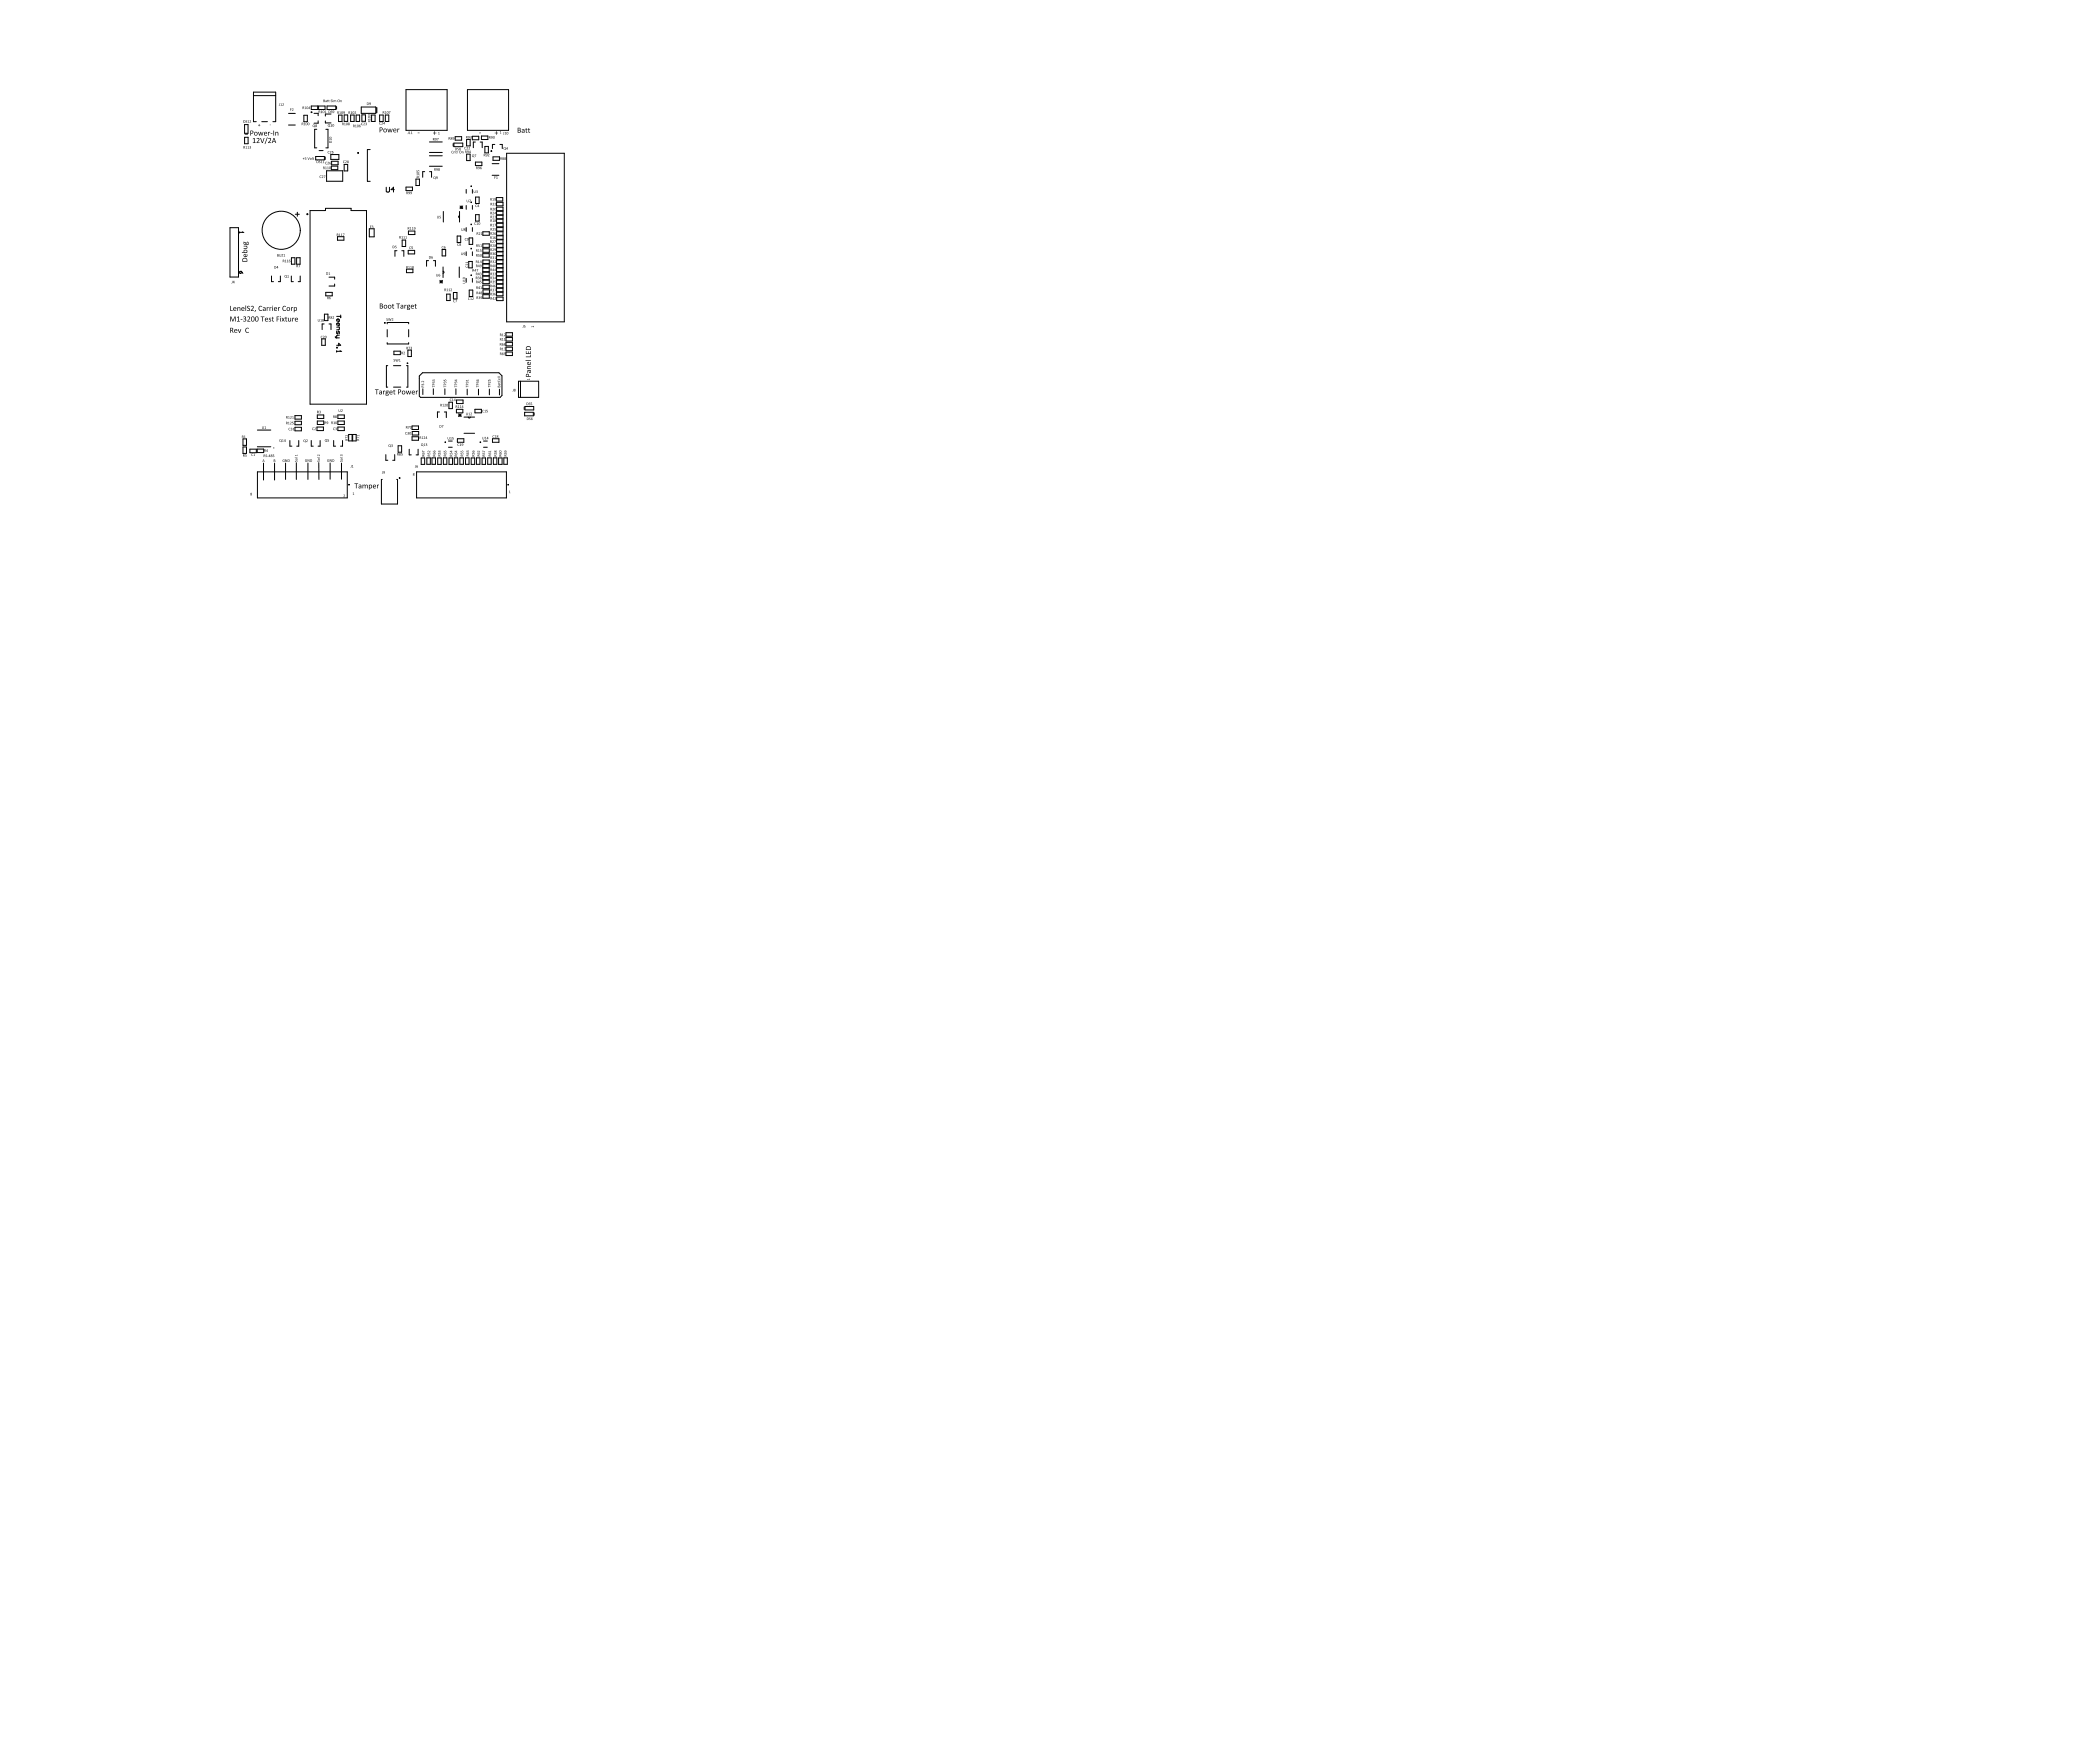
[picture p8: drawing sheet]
<svg xmlns="http://www.w3.org/2000/svg" width="2189mm" height="1847mm" viewBox="0 0 2189 1847" stroke-linecap="round" stroke-linejoin="round" font-family="sans-serif">
<g fill="none" stroke="#000" stroke-width="1.05">
<path d="M426 94h43v43h-43zM490 94h43v43h-43zM266 100h23M302 119h8M326 111h7v4h-7zM329 119h4v2M334 111h7v4h-7zM343 111h9v4h-9zM347 119h-6v3M353 112v2M379 112h15v7h-15zM256 131h4v9h-4z"/>
<path d="M269 127h-3v-30h23v30h-3M274 127h6M302 131h8M319 121h3v7h-3zM332 135h-2v20h2M333 127v2h-4M341 127v2h6M342 135h2v20h-2M355 121h4v6h-4zM361 120h3v7h-3zM368 121h3v6h-3zM373 121h4v6h-4z"/>
<path d="M379 120h4v7h-4zM390 121h3v6h-3zM398 121h4v6h-4zM404 121h4v6h-4zM256 144h4v7h-4zM257 141h3M334 158h5M388 157h-3v33h3M450 149h14M450 160h14M475 150v3M476 150h9v4h-9z"/>
<path d="M477 143h7v4h-7zM489 146h4v7h-4zM495 143h7v3h-7zM498 149h-2v6M503 149h2v6M505 143h6v3h-6zM508 153h4v7h-4zM519 151h-3v5M524 151h2v5M331 164h9v4h-9zM341 164v3M342 179h17v11h-17z"/>
<path d="M347 162h8v5h-8zM347 174h7v4h-7zM348 169h6v4h-6zM361 172h3v7h-3zM445 180h-2v6M450 163h14M450 174h14M450 180h2v6M489 162h4v6h-4zM498 170h7v3h-7zM516 171h7M517 164h7v4h-7z"/>
<path d="M531 161h60v176h-60zM405 196v4l1 1h1l1-1v-4M413 199h-3l2-3v5M426 196h6v4h-6zM436 188h4v6h-4zM489 198v4M495 198v4M516 184h7M482 216l3 3M482 217h3M484 216v3M485 216l-3 3"/>
<path d="M489 215v4M495 215v4M499 206h3v7h-3zM520 207h7v4h-7zM520 217h7v4h-7zM520 212h7v4h-7zM241 239h9v51h-9zM310 224h4M312 222v5M325 221h16v-3h27v3h16v202h-59zM387 240h5v8h-5zM465 222v11"/>
<path d="M482 226a1 1 0 0 0-1 1 1 1 0 0 0 1 1M482 222v11M489 238v4M495 238v4M499 225h3v7h-3zM520 221h7v4h-7zM520 226h7v3h-7zM520 230h7v3h-7zM521 238h6v4h-6zM521 234h6v4h-6zM251 243v1M254 243h1h-4"/>
<path d="M354 248h6v4h-6zM422 252h3v6h-3zM428 242h7v4h-7zM479 247h4v7h-4zM492 249h3v7h-3zM506 243h7v4h-7zM506 256h7v3h-7zM520 243h7v4h-7zM520 251h7v4h-7zM520 256h7v3h-7zM520 260h7v3h-7zM521 247h6v4h-6z"/>
<path d="M305 270h4v7h-4zM311 270h4v7h-4zM416 263h-2v6M421 263h2v6M428 262h7v4h-7zM449 273h-2v6M454 273h2v6M463 261h4v7h-4zM464 280v11M481 280v11M489 264v4M491 274h4v7h-4z"/>
<path d="M495 264v4M506 277h7v3h-7zM506 266h7v3h-7zM506 261h7v3h-7zM506 272h7v4h-7zM520 277h7v3h-7zM520 272h7v4h-7zM520 264h7v4h-7zM520 268h7v4h-7zM252 284h1l-1 3-1-1zM253 284l2 3M285 289v6h2"/>
<path d="M294 289v6h-2M305 289v6h2M315 289v6h-2M345 290h6v3M351 298v2h-6M426 282h7v4h-7zM461 295h3M461 294l3 3M462 294v3M464 294l-3 3M464 284a1 1 0 0 1 1 1 1 1 0 0 1-1 1M489 292v4"/>
<path d="M495 292v4M506 281h7v4h-7zM506 285h7v4h-7zM506 289h7v4h-7zM506 294h7v3h-7zM506 299h7v3h-7zM520 281h7v4h-7zM520 285h7v4h-7zM520 289h7v4h-7zM520 294h7v3h-7zM520 298h7v3h-7zM341 306h7v4h-7z"/>
<path d="M468 308h4v7h-4zM475 306h4v7h-4zM492 304h4v7h-4zM506 309h7v3h-7zM506 304h7v3h-7zM520 306h7v4h-7zM520 302h7v4h-7zM521 311h6v4h-6zM340 339h-2v6M340 329h4v7h-4zM345 339h2v6M353 331h4"/>
<path d="M354 334v3l2-1-1-2-2 1v1M354 339v2h2l-1-2h-2v2M357 330v3M406 339v-1h22v1M337 355h4v7h-4zM351 353l1 1h4M353 347v2l1 1v-1l1-2 1 3M353 343h3l-1 3h-2M356 351l-3 1v2M406 359v1h22v-1M406 345v8M428 345v8"/>
<path d="M530 349h7v3h-7zM530 354h7v3h-7zM530 359h7v3h-7zM353 364l1 1zM353 367v2M353 362h4l-2-2v2M356 367l1 1h-4M413 368h7v4h-7zM428 367h3v7h-3zM530 369h7v4h-7zM530 364h7v3h-7zM406 383h-1v23h1"/>
<path d="M412 383h8M426 383h2v23h-2M440 394l3-3h80l3 3v20l-2 2h-83l-1-1zM543 399h22v17h-22zM546 399v17M412 406h8M443 407v6M454 407v6M466 407v6M478 407v6M479 419h6v4h-6zM490 408v6"/>
<path d="M502 408v6M513 408v6M524 408v6M309 435h7v4h-7zM333 435h6v3h-6zM354 435h7v3h-7zM461 432h-2v6M466 432h2v6M471 421h3v7h-3zM478 429h7v4h-7zM481 434l2 2M481 435h2"/>
<path d="M482 434v2M483 434l-2 2M486 437h11M491 437a1 1 0 0 0 1 1 1 1 0 0 0 1-1M498 429h7v4h-7zM549 426v3M550 432h9v4h-9zM550 426h9v4h-9zM560 432v3M255 460h3v7h-3zM270 451h14M309 448h7v3h-7z"/>
<path d="M309 441h7v4h-7zM332 447h7v4h-7zM333 441h6v4h-6zM354 447h7v4h-7zM354 441h7v4h-7zM365 455h4v7h-4zM370 455h3v7h-3zM432 446h7v4h-7zM432 458h7v3h-7zM432 452h7v4h-7zM479 460h7v3h-7zM486 454h11"/>
<path d="M516 460h7v3h-7zM255 468h3v7h-3zM262 471h7v3h-7zM270 471h6v3h-6zM270 468h14M304 462v5h2M313 462v5h-2M326 462v5h2M336 462v5h-3M350 462v5h2M359 462v5h-2M404 476v6h3"/>
<path d="M414 476v6h-2M417 467h4v7h-4zM429 471v6h2M438 471v6h-2M441 480h4v7h-4zM447 480h4v6h-4zM453 480h3v6h-3zM459 480h3v7h-3zM465 480h3v6h-3zM470 469h4M470 462h4M471 480h3v7h-3z"/>
<path d="M476 480h4v6h-4zM482 480h4v6h-4zM488 480h4v6h-4zM494 480h4v7h-4zM499 480h4v6h-4zM505 480h4v7h-4zM507 469h4M507 462h4M511 480h4v6h-4zM517 480h4v6h-4zM523 480h3v7h-3zM528 480h4v6h-4z"/>
<path d="M270 494h94v28h-94zM276 485v18M288 485v18M299 485v17M311 485v17M323 485v17M334 485v17M346 485v17M358 485v17M437 494h94v28h-94zM401 502h-1v26h17v-26h-1"/>
<circle cx="326" cy="118" r=".4"/>
<circle cx="515" cy="158" r=".4"/>
<circle cx="375" cy="160" r=".4"/>
<circle cx="494" cy="195" r=".3"/>
<circle cx="494" cy="212" r=".3"/>
<circle cx="322" cy="224" r=".5"/>
<circle cx="494" cy="235" r=".3"/>
<circle cx="295" cy="241" r="20"/>
<circle cx="494" cy="260" r=".3"/>
<circle cx="494" cy="288" r=".3"/>
<circle cx="403" cy="338" r=".3"/>
<circle cx="427" cy="381" r=".3"/>
<circle cx="467" cy="463" r=".3"/>
<circle cx="503" cy="463" r=".3"/>
<circle cx="366" cy="508" r=".3"/>
<circle cx="419" cy="501" r=".3"/>
<circle cx="533" cy="508" r=".3"/>
</g>
<path d="M395 113v5" fill="none" stroke="#000" stroke-width="1.3"/>
<g fill="#000">
<path d="M293 108v2l-1 1zM294 109l1-1v3h-1l1-2zM296 108h1l-1 3h2h-2l1-2zM304 114h2h-1v1h1h-1v1zM306 114h1l-1 2h2h-2l1-2zM319 112h1l1 2h-2h1v-2zM336 116h1l1 2h-2l1-2zM341 116l1 2h-1v-2zM343 105h1v2h-1zM345 105v2zM347 105h1h-1l1 1v1h-1l1-1zM347 116h1h-1l1 2h-1h1z"/>
<path d="M349 105v2zM350 105h2v2v-2l-1 2v-2l-1 2zM356 117h1v2h-1v-2zM357 105h1v2v-2l-1 2zM368 117h1v2h-1v-2zM372 117h1l-1 2h1h-1l1-1zM404 117l1 2h-1v-2zM408 117h1l-1 2 1-2zM258 126h1l-1 1 1 1v1l-2-1h2zM260 126h1v3h-1v-1v-2zM262 126h1l-1 2 1 1h-1l1-2zM271 130l2 1h-1v1l-1-1h-1h1z"/>
<path d="M271 138l1 3 1-3h1l1 3v-3h1l-1 4h-1l-1-3v3h-1zM281 138l1 1 1-1-1 2v2h-1zM283 131h1zM284 140h2h-2zM287 137v5zM289 138l3 1v3h-1v-3h-2v3zM319 129l1 2h-1v-2zM347 130h1v3h-1v-3zM361 129h1v2h-1v-2zM372 131h1l1 2h-2l1-2zM379 129h1h-1v2h1h-1zM381 129h1l-1 2h1h-1l1-2z"/>
<path d="M383 129h1v2h-1l1-1h-1l1-1zM386 125l2-1v2l-2-1v1zM386 120h2v1v-1l-1 1-1-1v1zM398 128h1l-1 1v1h1h-1zM400 128h1l-1 2h1h-1l1-1zM406 135h1l1 3v-3h1l1 3 1-3h1l-2 4-1-3-1 3h-1zM417 135h2l-2 1v3zM428 138v2h-1zM429 138h1v2h-1v-2zM431 138h1v2h-1v-2zM438 139l2 1zM455 138h1v1h1l-1 1v1h-1v-1h-1l1-1z"/>
<path d="M459 139l1-1 1 3h-2l1-2zM502 139l2 1zM520 138h1v1h1l-1 1v1h-1v-1h-1l1-1zM524 138l1-1v3h-1h1v-2zM528 138v3h-1zM529 139l1-1 1 3h-2l1-2zM551 134l2 1-1 1v2h1v1l-2-1v-2l-1-1zM554 134l1 1h1l-1 1v2h1l-1 1-1-1v-2l-1-1zM257 153h1l1 3h-2l1-3zM260 153l1 3h-1v-3zM262 153h1v3h-1l1-1-1-1 1-1zM265 145h2v4l1 1h-3l1-1v-4l-1 1z"/>
<path d="M269 145h2h1v2l-2 2h2v1h-3l2-4v-1l-2 1zM273 145h1l1 4 1-4h1l-2 5zM280 144h1l-3 7h-1zM281 145h2h1v2l-2 2h2v1h-3l2-4v-1l-2 1zM344 158l1 1h-1v1v1l1-1v1l-1-1zM345 146h2h1v1l-3-1v1zM346 158h1l-1 3h1h-1l1-2zM348 158h1l-1 1 1 1v1h-1l1-1h-1zM458 145h2l-1 2v-2zM474 158h1l-1 1v1h1h-2zM476 159h1v2v-2l-1 2zM478 158l1 1v2h-1z"/>
<path d="M479 159h1l-1 2zM480 155h1h-1l1 2h-2h2l-2-1zM484 159h2v2l-1-2-1 2zM487 154h2l-2 1v1h2h-2zM489 154h1l-1 2 2 1h-2l1-2zM491 154h2l-2 2 2 1h-2l1-2zM493 143h1v2h-1h1l-1-1 1-1zM318 165l1 1-1 1-1-1zM320 165h1h-1v1h1v1h-2h2l-1-1zM322 165l1 2 2-2-1 2zM327 165l1 2zM328 165h1v2h-1z"/>
<path d="M334 169l2-1-1 1 1 1-1 1h-1l1-1zM336 169l1-1 1 3h-2l1-2zM338 169l1-1 1 3h-1v-2zM341 175h1v2h-1h1v-2zM341 170h2l-2 1v1h2h-2zM343 175h1l1 2h-2h1v-2zM343 170h2l-1 2h1h-2l1-1zM360 169l1-1-1 1v1l1 1-1-1zM362 168l1 1-1 2h1h-1l1-2zM437 178v1h1v-1h1v2v-1l-1 1h-1zM497 162h2l-1 3 1-3zM511 161h2l-1 3h1h-2l2-2z"/>
<path d="M335 184h2l-2 1 1 1h1h-2zM337 184h2l-1 2 1 1-2-1 1-1zM339 184h2l-1 3 1-3zM437 183l2-1v2l-2-1v1zM497 200v2h1l1-2-1 2h-1zM499 200h2l-1 2h-1h1l-1-1 1-1zM518 185h2h-1v1h1h-1v1zM520 185h1l1 2h-2l1-2zM489 209l1 3 1-1v-2v3l-2-1zM492 209h1l-1 3 1-2zM499 215h1h-1v2h1h-1zM516 218h2l-1 2h1h-2l1-1z"/>
<path d="M516 208h1l1 2h-2h1v-2zM517 213h1l-1 2h1h-2l2-2zM519 213h1l-1 2h1h-2l2-2zM388 237h1h-1v1h1h-1v1zM390 237h1v2h-1h1l-1-1 1-1zM430 238h1v3h-1v-3zM432 238h1v3h-1v-3zM458 226l1 3 1-3v3l-2-1zM461 226h1h-1v1l1 1v1h-1l1-1-1-1zM484 239v3l1-1 1-2-1 3h-1zM498 233h1l-1 1v1h1h-2zM500 233h1v3h-1v-3z"/>
<path d="M516 222h2l-1 2 1 1h-2l1-2zM517 239h1l-1 2 1 1h-2l2-2zM517 226h1l-1 2 1 1h-2l2-2zM516 230h1l1 3h-2l1-1v-2zM516 235h1l1 2h-2h1v-2zM519 226l1 1v2h-2l2-1h-1l1-1zM519 239h1h-1l1 1v2h-2l2-1-1-1zM518 235h2l-1 2 1-2zM255 258h4v2l-4 1v-1h3l1-1zM355 245h1l1 2h-2l1-2zM357 245h1l1 2h-2l1-2zM359 245h2l-1 2 1-2z"/>
<path d="M414 257l2 1h-1l1 1-1 1h-1l1-1h-1zM421 248l1-1v3h-1v-2zM423 248l1-1v3h-1v-2zM425 248l1-1v3h-1l1-2zM430 258l1 1h-2l1 1h1v1l-2-1zM431 258h2l-1 1 1 1-1 1h-1l2-1h-2zM463 258h2l-2 1 2 1h-2zM480 255h1h-1v1l1 1h-2zM488 250h1h-1v1l1 1h-2zM501 256h2h-1l1 2-1 1h-1l2-1-2-1zM502 244h1l-1 2h1h-1l1-2zM503 257l2-1v3h-2l1-1v-2z"/>
<path d="M504 244l1-1 1 3h-2h1v-2zM516 252h1l-1 2h2h-2l1-1zM516 256h2l-1 2 1 1h-2l1-2zM516 244h2l-1 2h1h-2l1-2zM516 248h1l1 2h-2h1v-2zM518 252h2l-1 2v-2zM293 266l1 3v-1l1-2-1 3h-1zM295 266h2l-1 3h1h-2l2-2zM297 267l1-1 1 3h-2l1-2zM299 272h1v3h-1v-1v-2zM301 272h1v3h-1v-1v-2zM313 277h2l-1 3v-2z"/>
<path d="M428 279h1v2h-1l1-2zM430 279h1l1 2h-2l1-2zM483 265l1 2h1v-2v2h-1zM488 279l1 1 1-2 1 2h-2zM488 277l3-1v2l-1-1h-2v1zM488 275l3-1v2l-3-1v1zM501 273h1l1 3h-2l1-3zM501 262l1-1 1 3h-2l1-2zM501 266h2l-1 1 1 1-1 1h-1l1-1h-1zM503 261h2h-1v1l1 1-1 1h-1l1-1h-1zM516 260l2 1-1 2h1h-2l1-2zM516 269h2l-1 2h-1h2l-1-1v-1z"/>
<path d="M516 265h2l-1 2h-1h1l-1-1 1-1zM517 273h1l-1 3h-1l2-1-1-1v-1zM518 273h2l-1 2 1 1h-2l2-2zM518 269h1l1 2h-2h1v-2zM243 294l1 3h-1zM301 289l1-1 1 3h-2l1-1v-1zM345 286v-1l1 3h-1v-2zM457 287l1 2h1v-2v3l-2-1zM485 295h2l1 2h-3l2-1v-1zM485 293h3v1h-3zM500 282h1l-1 3 1-3zM501 290h1v3l-1-1h1l-1-1 1-1z"/>
<path d="M503 286h2l-1 2h-1h1l-1-1 1-1zM503 294h2h-1v1l1 1-1 1h-1l1-1-1-1zM516 290h2l-1 3-1-1h1l-1-1 1-1zM516 286h2l-1 2h-1h2l-1-1v-1zM517 294l1 1v2h-2l2-1h-1v-1zM518 286h2v2h-2h2l-1-1v-1zM519 294h1h-1l1 2v1h-2l2-1-1-1zM411 318l2 1-1 1v3h1h-2v-3zM415 318h4l-1 1v4h-1v-4h-2zM424 319l1 1 1-1-1 2v2h-1zM435 318l2 2h-1v3h1h-1h-1v-3h-1zM468 303l1-1 1 3h-2h1v-2z"/>
<path d="M470 303l1-1 1 3h-2h1v-2zM472 303h2l-1 2h1h-2l1-2zM475 314h2l-1 1v1l1 1-2-1zM477 314h2l-1 3 1-3zM491 312h2l-2 1v1h2h-2zM493 312h1l1 2h-2l1-2zM495 312h1l-1 2h2h-2l1-1zM502 311h1v2h-1h1l-1-1 1-1zM504 301l1-1v3h-1v-3zM516 307h2l-1 2h-1h1l-1-1 1-1zM516 303h2v2h-2h2l-1-1v-1zM518 312h2l-1 2h1h-2l2-2z"/>
<path d="M518 303h2l-1 2 1-2zM241 320l1 1v4h2v1h-3zM241 332h2l1 4 2-4h1v5h-1v-5l-2 5-2-5v5h-1zM248 332h2v4h1v1h-3l2-1v-4zM249 322h3v4h-1v-3v-1l-1 1v3h-1zM252 335h2h-2zM255 332h3v1l-1 1 1 1v2h-3v-1h1h1v-1l-2-1 2-1v-1zM257 320h1v6h-1zM259 332h3v2l-2 2h2v1h-3l2-4v-1l-2 1zM259 321l1-1 2 1h-2l2 3v1h-3h2v-1l-2-1zM263 321l2-1 1 1v2l-2 2h2v1h-3l2-4v-1h-2zM267 325l1 1-1 1z"/>
<path d="M272 321l1-1 2 1h-2l-1 2v2h3l-2 1-2-1zM273 332h4h-1l-1 5v-5h-2zM280 322v1l2-1-2 1v3zM282 333h2l-2 1 2 1-1 2h-1v-1h2l-2-1zM283 322v1l2-1-2 1v3zM285 332l2 1-1 1v2h1v1l-2-1v-2zM290 332h3h-2v2l2 1h-2v2h-1zM291 322h3l-2 1v3h-1zM294 333v4zM295 333l2 1 1-1-1 2 1 2-1-2-1 2h-1l1-2zM297 321l1-1 2 1h-2l-1 2v2h3l-2 1-1-1-1-2zM299 332l2 1-1 1v2h1v1l-2-1v-2v-1z"/>
<path d="M302 333h1v3h1v-3h1v4v-1l-3 1zM305 322l1 1 1-1-1 1v3h-1zM306 333l1 1 2-1-2 1v3h-1zM333 334l1 3 1-1v-2v3h-2zM336 335l1-1v3h-1v-2zM349 332h1l-1 2h1h-1l1-2zM405 334h1h-1l2 1-1 1h-1h1l-1-2zM407 334l1 2 1-3v3l1-3v3l-1-2-1 2zM411 334h1l-1 2h1h-1l1-2zM249 345h1l1 3 1-3h1l-2 4zM258 344l1-1 2 1h-2l-1 2v2h3l-2 1-1-1zM337 352h1l-1 1 1 1h-2z"/>
<path d="M339 352h1l-1 2 1 1h-1l1-2zM526 350h1l1 2h-2l1-2zM526 355l1-1 1 3h-2l1-2zM528 350h2l-1 2h1h-2l1-2zM528 355l1-1 1 3h-2h1v-2zM548 341l1 2h-1zM549 341h2h-1v1h1l-1 1h-1h1l-1-1zM557 342h2l1-1v2l-1-1h-2v1zM413 376h1l-1 1 1 1v1h-1l1-1zM414 376l1 2 1-2 1 2 1-2-1 3-1-2-1 2zM418 377l1-1 1 3h-2l1-2zM423 369h1l-1 2h1h-1l1-1z"/>
<path d="M428 363h2l-1 3v-2zM430 364h2l-1 2h-1h1l-1-1 1-1zM526 365l1-1 1 3h-2l1-2zM528 365h2l-1 2h-1l2-1h-1v-1zM551 377h5v1h-5zM551 374h5v-2v2h-5zM551 368l1 2h1l1-2v2h2v-2v3h-5zM442 399l2 1 1-1v2l-2-2-1 2zM453 398h2l1 1-1-1v1l-1-1-1 1zM465 398l1 1v-1h1l1 1-1-1-1 1h-1zM488 398h3v1h-2zM512 398l1 1v-1h1v1v-1l-1 1h-1z"/>
<path d="M522 396h2zM522 395h2zM522 398v2h2v-2v2h-2zM553 384l3-1v1h-2l-1 1 1 1h2v1h-3zM553 397h2v1h-2zM393 408h4l-2 1v4v-4h-2zM402 409v1l2-1-2 2v2zM413 408l1 1-1 1v2l1 1h-1v-3h-1zM425 409h1l1 4 1-4 1 4 2-4-1 4h-1l-1-3-1 3zM436 409l1 1 1-1-1 2v2h-1zM442 402h2l1 2-1-1-1 1-1-1v1zM453 404l1 1h2h-2l-1 1z"/>
<path d="M454 400h2v1l-1-1v1l-1-1-1 1zM465 404v1h3h-3v1zM465 400h2l1 1-1-1v1l-1-1-1 1zM472 418h1h-1v2h1h-1zM474 418h1v2h-1l1-2zM477 404v1h2h-2v1zM477 400h2v1v-1l-1 1-1-1v1zM488 404l1 1h2h-2l-1 1zM489 400h2v1l-1-1v1l-1-1v1zM499 404l1 1h2h-2l-1 1zM500 400h2v1l-1-1v1l-1-1v1zM512 404v1h2h-2v1z"/>
<path d="M512 400l2 1v-1v1l-1-1-1 1zM522 401h2l-1 1-1-1zM523 402h1v2l-1-1v1zM538 407v3h-1zM302 436h1l1 3h-2l1-3zM304 436h2l-1 2 1 1h-2l1-2zM306 436h1l1 3h-2l1-3zM335 431h1v2h-1l1-1h-1l1-1zM355 429l1 2h1v-2v2h-2zM358 429h1l-1 2 1 1h-1l1-2zM464 424l1-1v3h-1v-2zM466 423h1l-1 3h1h-1l1-2z"/>
<path d="M480 425h1v2h-1h1v-2zM482 425h1l1 2h-2h1v-2zM488 432l1 3 1-1v-2v3h-1zM491 433l1-1 1 3h-2l1-2zM493 432l2 1-1 2h1h-2l1-2zM506 430h1h-1v1l1 1h-1zM508 430l1-1v3h-1v-2zM510 429h1l-1 1 1 1v1h-1l1-1h-1zM554 422h2h-1l1 1-1 1h-1h1zM555 438h1h-1l1 1v1h-1h1zM556 422h2h-1l1 1-1 1h-1h1l-1-1zM256 457l1-1v3h-1h1v-2z"/>
<path d="M275 447v2h1l1-2-1 2h-1zM277 447h1l1 2h-2h1v-2zM302 442h1l1 3h-2l1-3zM303 449l1-1-1 1 1 2-1-1zM304 442h1l-1 2 2 1h-2l1-2zM305 448l1 1v2h-1l1-1h-1l1-1zM306 442h2h-1l1 1-1 2-1-1h1l-1-1zM307 449l1-1 1 3h-2l1-2zM328 448h1l-1 1v1l1 1-2-1zM330 448h1l-1 2 1 1h-2l2-2zM349 442h2v2h-2l1-2zM349 448h2l-1 1v1l1 1-2-1z"/>
<path d="M352 448h1v3l-2-1h2l-1-1 1-1zM362 458l3 1-3-1v1zM362 456h1l1 1 1-1v1l-2-1-1 1zM374 458l3 1-3-1v1zM374 456h2l1 1-3-1v1zM425 453h2l-2 1v1h2h-2zM427 453h2l-1 2h-1h1l-1-1 1-1zM428 446h1l-1 3 1-2zM442 458l1-1 1 3h-2h1v-2zM444 457h1v3h1h-2l1-2zM463 445h2l-1 3v-2zM469 458l1 2h1v-2v3l-2-1z"/>
<path d="M472 458h1v3h-1l1-3zM474 458h1h-1l2 2-1 1h-1l1-1-1-1zM506 458v2h1l1-2-1 2h-1zM508 458h1l1 2h-2h1v-2zM517 456h1l-1 1v1l1 1-2-1zM519 456h1v3h-1v-3zM257 476h1h-1v1h2l-1 2-1-1h1l-1-1zM264 476l1-1-1 1v1l1 1-1-1zM266 475h1v3h-1v-3zM279 477l1-1-1 1 1 1v1h-2l2-1zM280 478h1zM286 469h2v1h-2z"/>
<path d="M286 476h1l-1 1 2 1-1 1h-1l1-1h-1zM296 461l1-1v3h-1v-2zM309 479l3 1zM309 477l3-1v2l-2-1v1zM321 461h1l-1 2h2h-2l1-2zM332 479l3 1zM333 477l2 1v-2v2l-1-1-1 1zM343 460h2h-1l1 2-1 1h-1l2-1-2-1zM356 479l3 1zM357 477l2-1v2l-1-1v1l-1-1v1zM410 466h2l-1 2h-1h1l-1-1 1-1zM421 475h1h-1l1 1v1h-2h2l-1-1z"/>
<path d="M442 472l3 2-2-1-1 1zM444 465h1l1 2h-2l1-2zM446 465h2l-1 2h-1h1l-1-1 1-1zM448 474l1 1 1-1h1v2l-1-1v1h-2zM448 472l3 1v-1v2l-2-1v1zM459 474l1 1 1-1 1 2-1-1v1h-2zM459 473l3-1v2l-1-1v1l-1-1-1 1zM465 472l1 1 1-1 1 2-1-1-1 1h-1zM472 475h1v-1h1v2v-1l-1 1h-1zM480 465h1l-1 1 1 1h-1zM482 465h1v2h-1l1-2zM483 474v1h1v-1h1v2v-1l-1 1h-1z"/>
<path d="M483 472v1h1v-1h1v2v-1l-1 1h-1zM489 472h2v2v-2l-1 1h-1v1zM495 474v1l1-1h1v2v-1l-1 1h-1zM500 473l1-1 2 1v-1v2l-2-1v1zM506 474v1l2-1v2v-1l-1 1h-1zM506 472l2 2-2-1v1zM512 473l3-1v2l-3-1 1 1zM518 474v1l1-1h1l1 2-1-1-1 1h-1zM529 474l1 1v-1h1v2v-1l-1 1h-1zM297 482h1h-1v2h1l-1-1h1v1h-2zM299 481l2 3v-3v3l-2-2v2zM309 483l1 1 1-2 1 2-1-1-2 1z"/>
<path d="M320 481h2l-2 1 1 2v-1v-1h1v2l-2-1zM322 481l2 2v-2v3l-1-2-1 2zM333 483v1l2-1v1v-1l-2 1zM343 482l2-1-2 1 1 2 1-1-1-1h1v2l-2-1zM346 481l1 2 1-2v3l-2-2v2zM357 483v1l2-2v2l-1-1-1 1zM368 487v3h-1zM369 488l1-1v3h-1h1v-2zM401 494v2h-1zM436 487v2l-1 1zM360 519h1l-1 2h2h-2l1-2zM370 516h1v3h-1v-1v-2z"/>
<path d="M371 506l4 1h-1v5h-1v-5h-2zM380 508h1h1h1h2v4v-3l-1-1-1 1v3h-1v-3v-1l-1 1v3h-1zM395 508h1h1l-1 1v3h-1zM534 514h1v3h-1v-1v-2z"/>
<path d="M317 112v1h1zM317 112h2l-1 1 1 1-1-1-1 1z"/>
<path d="M321 113a1 1 0 0 0 2 0 1 1 0 0 0-2 0zM321 113a1.1 1.1 0 0 1 2 0 1.1 1.1 0 0 1-2 0z"/>
<path d="M324 112v1zM324 112l1 2h-2z"/>
<path d="M334 116v1h1zM334 116h2l-1 1 1 1-1-1-1 1z"/>
<path d="M338 117a1 1 0 0 0 2 0 1 1 0 0 0-2 0zM338 117a1.2 1.2 0 0 1 2 0 1.2 1.2 0 0 1-2 0z"/>
<path d="M339 105h1zM339 106v1l1-1zM339 104l1 1v2h-1z"/>
<path d="M341 106l1 1zM341 105h1v2h-1v-1h1z"/>
<path d="M345 116v2h1v-1zM344 116h2v2h-2z"/>
<path d="M349 117a.6 .6 0 0 0 1 0 .6 .6 0 0 0-1 0zM349 116h1v2h-1h1l-1-1z"/>
<path d="M354 117v1h1zM353 117h2v1v1l-1-1-1 1z"/>
<path d="M354 106a1 1 0 0 0 2 0 1 1 0 0 0-2 0zM354 106a1.3 1.3 0 0 1 2 0 1.3 1.3 0 0 1-2 0z"/>
<path d="M358 118a.9 .9 0 0 0 1 0 .9 .9 0 0 0-1 0zM358 118a1.1 1.1 0 0 1 2 0 1.1 1.1 0 0 1-2 0z"/>
<path d="M360 118a.6 .6 0 0 0 1 0 .6 .6 0 0 0-1 0zM360 117h1v2h-1l1-1h-1z"/>
<path d="M366 117v1zM365 117h2l-1 1 1 1-1-1-1 1z"/>
<path d="M369 118a1 1 0 0 0 2 0 1 1 0 0 0-2 0zM369 118a1.5 1.5 0 0 1 3 0 1.5 1.5 0 0 1-3 0z"/>
<path d="M385 108v2h1v-2zM385 108h1v2h-1z"/>
<path d="M387 108a.6 .6 0 0 0 1 0 .6 .6 0 0 0-1 0zM387 108h2l-1 2h-1l1-1h-1z"/>
<path d="M402 117v1zM401 117h2v2l-1-1-1 1z"/>
<path d="M405 118a1 1 0 0 0 2 0 1 1 0 0 0-2 0zM405 118a1.2 1.2 0 0 1 2 0 1.2 1.2 0 0 1-2 0z"/>
<path d="M256 126v2l1-1zM255 126h2v2l-2 1z"/>
<path d="M263 137v2h2v-1zM262 137h3l1 1-1 2h-2v2z"/>
<path d="M267 140a1.5 1.5 0 0 0 3 0 1.5 1.5 0 0 0-3 0zM266 140a2 2 0 0 1 4 0 2 2 0 0 1-4 0z"/>
<path d="M278 139l-1 1h2v-1zM277 139l2-1 1 1v1l-3 1 3 1h-3z"/>
<path d="M317 129v1v-1zM316 129h2v2l-1-1-1 1z"/>
<path d="M321 130a.9 .9 0 0 0 1 0 .9 .9 0 0 0-1 0zM320 130a1.5 1.5 0 0 1 3 0 1.5 1.5 0 0 1-3 0z"/>
<path d="M323 130a.9 .9 0 0 0 1 0 .9 .9 0 0 0-1 0zM322 130a1.5 1.5 0 0 1 3 0 1.5 1.5 0 0 1-3 0z"/>
<path d="M328 132a1 1 0 0 0 2 0 1 1 0 0 0-2 0zM328 131h2v2h-2z"/>
<path d="M331 131a.5 .5 0 0 0 1 0 .5 .5 0 0 0-1 0zM331 132a.5 .5 0 0 0 1 0 .5 .5 0 0 0-1 0zM331 131h1v2h-1z"/>
<path d="M344 131a1 1 0 0 0 2 0 1 1 0 0 0-2 0zM344 130h2v3l-2-1z"/>
<path d="M348 131a1 1 0 0 0 2 0 1 1 0 0 0-2 0zM348 131a1.5 1.5 0 0 1 3 0 1.5 1.5 0 0 1-3 0z"/>
<path d="M359 129v1l1-1zM359 129h1v1v1l-1-1v1z"/>
<path d="M363 130a1 1 0 0 0 2 0 1 1 0 0 0-2 0zM363 130a1.2 1.2 0 0 1 2 0 1.2 1.2 0 0 1-2 0z"/>
<path d="M365 129a.5 .5 0 0 0 1 0 .5 .5 0 0 0-1 0zM365 131a.5 .5 0 0 0 1 0 .5 .5 0 0 0-1 0zM365 129h1v2h-1z"/>
<path d="M370 131v1h1v-1zM370 131h2l-1 1 1 1-1-1-1 1z"/>
<path d="M375 131v2l1-2zM374 132a1.2 1.2 0 0 1 2 0 1.2 1.2 0 0 1-2 0z"/>
<path d="M377 131h1l-1 1h1v1h-2zM377 132a.5 .5 0 0 0 1 0 .5 .5 0 0 0-1 0z"/>
<path d="M386 127v1h1zM386 126l1 1 1-1-1 1 1 1h-2z"/>
<path d="M386 123a1 1 0 0 0 2 0 1 1 0 0 0-2 0zM386 123a1.1 1.1 0 0 1 2 0 1.1 1.1 0 0 1-2 0z"/>
<path d="M399 134v2h1v-2zM398 134h2l1 1v1l-2 1-1 2z"/>
<path d="M403 128l-1 2h1zM403 128l1 2h-1h-1z"/>
<path d="M402 137a1.5 1.5 0 0 0 3 0 1.5 1.5 0 0 0-3 0zM402 137a2 2 0 0 1 4 0 2 2 0 0 1-4 0z"/>
<path d="M413 135v1h2l-1-1zM413 135h1h1v2h-2l2 1h-2z"/>
<path d="M531 139a1 1 0 0 0 2 0 1 1 0 0 0-2 0zM531 139a1.1 1.1 0 0 1 2 0 1.1 1.1 0 0 1-2 0z"/>
<path d="M543 134v2h2v-1zM543 137v2l2-1v-1zM543 134l3 1-1 1 1 1v2h-3z"/>
<path d="M548 138v1l1-1v-1zM547 135h2l1 4h-3v-2h2v-1h-2z"/>
<path d="M256 153v1zM255 153h2l-1 1 1 2-1-2-1 2z"/>
<path d="M287 145l-1 3h2zM287 145h1l1 5-1-2h-2l-1 2z"/>
<path d="M346 148l-1 1h2v-1zM345 148h2l1 2h-3z"/>
<path d="M345 144a1 1 0 0 0 2 0 1 1 0 0 0-2 0zM345 144a1.2 1.2 0 0 1 2 0 1.2 1.2 0 0 1-2 0z"/>
<path d="M454 145v1h1zM454 145h1v1l1 1-1-1-1 1z"/>
<path d="M456 145a.6 .6 0 0 0 1 0 .6 .6 0 0 0-1 0zM456 145h2l-1 2h-1l1-1h-1z"/>
<path d="M471 144v1zM470 144h2v2l-1-1-1 1z"/>
<path d="M473 144a.5 .5 0 0 0 1 0 .5 .5 0 0 0-1 0zM473 146a.5 .5 0 0 0 1 0 .5 .5 0 0 0-1 0zM472 144h2v2h-2z"/>
<path d="M475 145a.6 .6 0 0 0 1 0 .6 .6 0 0 0-1 0zM475 144h1v2h-1l1-1h-1z"/>
<path d="M477 155v2h1l1-1zM477 155h2l-1 2h-1z"/>
<path d="M482 155a.5 .5 0 0 0 1 0 .5 .5 0 0 0-1 0zM482 157a.5 .5 0 0 0 1 0 .5 .5 0 0 0-1 0zM482 155h1v2h-2z"/>
<path d="M482 159a1 1 0 0 0 2 0 1 1 0 0 0-2 0zM481 159a1.5 1.5 0 0 1 3 0 1.5 1.5 0 0 1-3 0z"/>
<path d="M488 158v1h1zM488 158h1v1v1l-1-1v1z"/>
<path d="M489 143v1l1-1zM488 142l2 1v2l-1-1-1 1z"/>
<path d="M490 159a.6 .6 0 0 0 1 0 .6 .6 0 0 0-1 0zM490 158h1v2h-1h1l-1-1z"/>
<path d="M491 143a.5 .5 0 0 0 1 0 .5 .5 0 0 0-1 0zM491 143h1v2h-1l1-1h-1z"/>
<path d="M493 158l-1 1h1zM493 158v2h-1z"/>
<path d="M513 143v1h1zM513 143h1v1v1l-1-1v1z"/>
<path d="M515 143a.5 .5 0 0 0 1 0 .5 .5 0 0 0-1 0zM515 143h1v2h-1l1-1h-1z"/>
<path d="M517 144a.9 .9 0 0 0 1 0 .9 .9 0 0 0-1 0zM517 144a1.2 1.2 0 0 1 2 0 1.2 1.2 0 0 1-2 0z"/>
<path d="M528 155a1 1 0 0 0 2 0 1 1 0 0 0-2 0zM528 155l2-1 1 3h-3z"/>
<path d="M532 154l-1 2h1zM532 154v3l-1-1z"/>
<path d="M325 166a.6 .6 0 0 0 1 0 .6 .6 0 0 0-1 0zM325 166a1 1 0 0 1 2 0 1 1 0 0 1-2 0z"/>
<path d="M332 169v2h1l1-2zM332 168l2 1-1 2h-1z"/>
<path d="M339 175v1h1v-1zM339 175h1v2l-1-1v1z"/>
<path d="M345 176a1 1 0 0 0 2 0 1 1 0 0 0-2 0zM345 176a1.2 1.2 0 0 1 2 0 1.2 1.2 0 0 1-2 0z"/>
<path d="M346 170h1h-1l1 1v1h-2zM346 171a.5 .5 0 0 0 1 0 .5 .5 0 0 0-1 0z"/>
<path d="M364 169a.5 .5 0 0 0 1 0 .5 .5 0 0 0-1 0zM364 170a.5 .5 0 0 0 1 0 .5 .5 0 0 0-1 0zM364 169l1-1v3h-1z"/>
<path d="M455 177h1zM455 176l2 1-1 1 1 1-1-1-1 1z"/>
<path d="M457 177a1 1 0 0 0 2 0 1 1 0 0 0-2 0zM457 177h2l-1 2h-1l2-1h-2z"/>
<path d="M460 177a.5 .5 0 0 0 1 0 .5 .5 0 0 0-1 0zM460 178a.5 .5 0 0 0 1 0 .5 .5 0 0 0-1 0zM460 176l1 1v2h-2z"/>
<path d="M495 163a1 1 0 0 0 2 0 1 1 0 0 0-2 0zM495 162h2v3l-2-1z"/>
<path d="M499 175v1h1zM499 175h2l-1 1 1 1-1-1-1 1z"/>
<path d="M501 175a1 1 0 0 0 2 0 1 1 0 0 0-2 0zM501 175h2l-1 2h-1l1-1h-1z"/>
<path d="M503 175h2l-1 1h1v1h-2zM504 176a.5 .5 0 0 0 1 0 .5 .5 0 0 0-1 0z"/>
<path d="M507 161v1h1zM507 161l2 1-1 1 1 1-1-1-1 1z"/>
<path d="M509 162a1 1 0 0 0 2 0 1 1 0 0 0-2 0zM509 162h2l-1 2h-1l2-1-2-1z"/>
<path d="M525 165v1zM524 165h2l-1 1 1 2-1-2-1 2z"/>
<path d="M527 166a.5 .5 0 0 0 1 0 .5 .5 0 0 0-1 0zM527 167a.5 .5 0 0 0 1 0 .5 .5 0 0 0-1 0zM527 165h1v2h-2z"/>
<path d="M529 166a.5 .5 0 0 0 1 0 .5 .5 0 0 0-1 0zM529 167a.5 .5 0 0 0 1 0 .5 .5 0 0 0-1 0zM529 165h1v2h-1v-1z"/>
<path d="M437 181a1 1 0 0 0 2 0 1 1 0 0 0-2 0zM437 181a1.2 1.2 0 0 1 2 0 1.2 1.2 0 0 1-2 0z"/>
<path d="M437 185v1h1zM437 185l2-1-1 1 1 1h-2z"/>
<path d="M454 186a1 1 0 0 0 2 0 1 1 0 0 0-2 0zM455 185h1l1 3-3-1z"/>
<path d="M457 186a1 1 0 0 0 2 0 1 1 0 0 0-2 0zM457 185h2l-1 3-1-1h1l-1-1z"/>
<path d="M426 201v1h1zM426 201h1v1l1 1-1-1-1 1z"/>
<path d="M428 202a.5 .5 0 0 0 1 0 .5 .5 0 0 0-1 0zM428 201h2l-1 2h-1h1l-1-1z"/>
<path d="M430 202a.5 .5 0 0 0 1 0 .5 .5 0 0 0-1 0zM430 201h2l-1 2h-1h1l-1-1z"/>
<path d="M502 215l-1 1h1zM501 214l1 3-2-1z"/>
<path d="M514 208v1h1zM514 208h1v1l1 1-1-1-1 1z"/>
<path d="M514 218v1h1zM514 218h2l-1 1 1 1-1-1-1 1z"/>
<path d="M515 213v1zM514 213h2l-1 1 1 1-1-1-1 1z"/>
<path d="M518 208a.6 .6 0 0 0 1 0 .6 .6 0 0 0-1 0zM518 208h2l-1 2h-1l1-1h-1z"/>
<path d="M518 219a1 1 0 0 0 2 0 1 1 0 0 0-2 0zM518 219a1.2 1.2 0 0 1 2 0 1.2 1.2 0 0 1-2 0z"/>
<path d="M428 238v1h1zM427 238h2v1v2l-1-2-1 2z"/>
<path d="M434 239a.6 .6 0 0 0 1 0 .6 .6 0 0 0-1 0zM434 238h1v3h-1l1-1-1-1z"/>
<path d="M486 241a.5 .5 0 0 0 1 0 .5 .5 0 0 0-1 0zM486 239l2 1v2h-2z"/>
<path d="M502 234a.9 .9 0 0 0 1 0 .9 .9 0 0 0-1 0zM501 234a1.5 1.5 0 0 1 3 0 1.5 1.5 0 0 1-3 0z"/>
<path d="M514 222v1h1zM514 222h2l-1 1 1 2-1-2-1 2z"/>
<path d="M514 230v1h1zM514 230h2l-1 1 1 2-1-2-1 2z"/>
<path d="M514 235v1h1zM514 235h2l-1 1 1 1-1-1-1 1z"/>
<path d="M515 239v1zM514 239h2l-1 1 1 2-1-2-1 2z"/>
<path d="M515 226v1zM514 226h2v3l-1-1-1 1z"/>
<path d="M519 231a.5 .5 0 0 0 1 0 .5 .5 0 0 0-1 0zM519 232a.5 .5 0 0 0 1 0 .5 .5 0 0 0-1 0zM518 230h2v2h-2z"/>
<path d="M519 222l-1 2h1zM519 222l1 2v1l-1-1h-1z"/>
<path d="M256 255a.8 .8 0 0 0 1 0 .8 .8 0 0 0-1 0zM255 253l3 1v2l1-2 1-1v3h-4zM259 254v2h1v-2z"/>
<path d="M353 245v1h1zM353 245h2l-1 1 1 1-1-1-1 1z"/>
<path d="M412 258v2h1v-2zM412 258h1v2h-1z"/>
<path d="M419 248v1l1-1zM418 247l2 1v1v1l-1-1-1 1z"/>
<path d="M465 258h2l-1 1h1l-1 1h-1zM466 260a.5 .5 0 0 0 1 0 .5 .5 0 0 0-1 0z"/>
<path d="M482 256a.5 .5 0 0 0 1 0 .5 .5 0 0 0-1 0zM482 257a.5 .5 0 0 0 1 0 .5 .5 0 0 0-1 0zM482 255h1v2h-1z"/>
<path d="M490 250a.6 .6 0 0 0 1 0 .6 .6 0 0 0-1 0zM490 250h1l-1 2h-1l2-1h-1z"/>
<path d="M499 256v1h1zM499 256h2l-1 1 1 2-1-1-1 1z"/>
<path d="M500 244l1 1v-1zM500 243l1 1v1v1l-1-1v1z"/>
<path d="M514 252v1h1zM514 252h1v1l1 1-1-1-1 1z"/>
<path d="M514 248v1h1zM514 248h1v1l1 1-1-1-1 1z"/>
<path d="M514 256v1h1zM514 256h2l-1 1 1 2-1-1-1 1z"/>
<path d="M514 244v1l1-1zM514 243l1 1v1l1 1-1-1-1 1z"/>
<path d="M519 257a.5 .5 0 0 0 1 0 .5 .5 0 0 0-1 0zM519 258a.5 .5 0 0 0 1 0 .5 .5 0 0 0-1 0zM519 256h1v3l-2-1z"/>
<path d="M518 248h2l-2 1h2l-1 1h-1zM518 250a.5 .5 0 0 0 1 0 .5 .5 0 0 0-1 0z"/>
<path d="M519 244l1-1-1 2h1l-1 1h-1zM519 245a.5 .5 0 0 0 1 0 .5 .5 0 0 0-1 0z"/>
<path d="M255 271v2h4l-1-2zM255 271l1-1 2 1 1 3h-5z"/>
<path d="M256 267v1l1 1v-2zM256 266h1l1 3 1-1v-2v3h-3l-1-1z"/>
<path d="M256 263l1 1h1l1-1-1-1zM256 262h3v3h-5v-1h2l-1-1z"/>
<path d="M288 279v2h1v-1zM288 279h1v2h-1z"/>
<path d="M291 279l-1 1h1zM291 279v2h-1z"/>
<path d="M291 266v1h1zM291 268v1l1-1zM291 266l1 1v2h-1z"/>
<path d="M297 272v1h1zM296 272h2v3l-1-1-1 1z"/>
<path d="M303 272h1l-1 1h1v2l-1-1zM303 274a.5 .5 0 0 0 1 0 .5 .5 0 0 0-1 0z"/>
<path d="M311 278v1l1-1zM311 277l1 1v1l1 1-1-1-1 1z"/>
<path d="M426 279v1h1zM426 279h1v1l1 1-2-1v1z"/>
<path d="M432 280a.5 .5 0 0 0 1 0 .5 .5 0 0 0-1 0zM432 281a.5 .5 0 0 0 1 0 .5 .5 0 0 0-1 0zM432 279h2v2h-2z"/>
<path d="M450 269v2h1v-2zM450 268l1 1v2h-1z"/>
<path d="M452 269l2-1-2 1 2 1v1h-2zM452 270a.5 .5 0 0 0 1 0 .5 .5 0 0 0-1 0z"/>
<path d="M486 265a.6 .6 0 0 0 1 0 .6 .6 0 0 0-1 0zM486 265h2l-1 2h-1l1-1h-1z"/>
<path d="M499 273v1h1zM499 273h1v1l1 2-1-2-1 2z"/>
<path d="M499 278h1zM499 277l1 1v1l1 1-1-1-1 1z"/>
<path d="M499 261v1h1zM499 261l1 1 1 2-1-1-1 1z"/>
<path d="M499 267h1zM499 266l2 1-1 1 1 1-1-1-1 1z"/>
<path d="M502 278l-1 1h1zM502 277l1 2-1 1-1-1z"/>
<path d="M503 278a.6 .6 0 0 0 1 0 .6 .6 0 0 0-1 0zM503 278h2l-1 2h-1l1-1h-1z"/>
<path d="M504 267v1v1l1-2zM503 267a1.2 1.2 0 0 1 2 0 1.2 1.2 0 0 1-2 0z"/>
<path d="M504 273l-1 2h1zM504 273h1v3l-2-1z"/>
<path d="M514 278h1zM514 277l1 1v1l1 1-1-1-1 1z"/>
<path d="M514 261h1zM514 260l2 1v2l-1-1-1 1z"/>
<path d="M514 269v1h1zM514 269h2l-1 1 1 1-1-1-1 1z"/>
<path d="M514 265v1h1zM514 265h2l-1 1 1 1-1-1-1 1z"/>
<path d="M515 273v1zM514 273h2l-1 1 1 2-1-2-1 2z"/>
<path d="M517 278l-1 1h1zM517 277v3l-1-1z"/>
<path d="M518 278a1 1 0 0 0 2 0 1 1 0 0 0-2 0zM518 278a1.2 1.2 0 0 1 2 0 1.2 1.2 0 0 1-2 0z"/>
<path d="M518 266a1 1 0 0 0 2 0 1 1 0 0 0-2 0zM518 266a1.2 1.2 0 0 1 2 0 1.2 1.2 0 0 1-2 0z"/>
<path d="M519 261a.6 .6 0 0 0 1 0 .6 .6 0 0 0-1 0zM518 261h2l-1 2h-1l2-1h-2z"/>
<path d="M245 295l-1 1h1zM245 294l1 2-1 1-1-1z"/>
<path d="M299 289a.9 .9 0 0 0 1 0 .9 .9 0 0 0-1 0zM298 289l2-1 1 3-3-1z"/>
<path d="M342 286v2h1v-2zM342 285l2 1v2h-2z"/>
<path d="M460 287h1l-1 1h1v2l-1-1zM460 289a.5 .5 0 0 0 1 0 .5 .5 0 0 0-1 0z"/>
<path d="M485 291a1 1 0 0 0 2 0 1 1 0 0 0-2 0zM485 291a1.1 1.1 0 0 1 2 0 1.1 1.1 0 0 1-2 0z"/>
<path d="M496 282v1h1zM495 282h2l-1 1 1 2-1-2-1 2z"/>
<path d="M499 282l-1 2h1zM498 282l1 3-2-1z"/>
<path d="M499 286v1h1zM499 286h1v1l1 1-1-1-1 1z"/>
<path d="M499 290v1h1zM499 290h1v1l1 2-1-2-1 2z"/>
<path d="M499 294v1h1zM499 294h1l1 3-1-1-1 1z"/>
<path d="M502 286l-1 2h1zM502 286v2h-1z"/>
<path d="M502 294l-1 2h1zM502 294l1 2-1 1-1-1z"/>
<path d="M503 291a.5 .5 0 0 0 1 0 .5 .5 0 0 0-1 0zM503 292a.5 .5 0 0 0 1 0 .5 .5 0 0 0-1 0zM503 290h2v2h-2z"/>
<path d="M514 299v1l1-1zM514 298l1 1v1l1 1-1-1-1 1z"/>
<path d="M514 282v1h1v-1zM514 281l2 1-1 1 1 1-1-1-1 1z"/>
<path d="M514 290v1h1zM514 290h2l-1 1 1 2-1-2-1 2z"/>
<path d="M514 286v1h1zM514 286h2v2l-1-1-1 1z"/>
<path d="M515 294v1zM514 294h2l-1 1 1 2-1-1-1 1z"/>
<path d="M517 299l-1 1h1zM517 298v3l-1-1z"/>
<path d="M517 282l-1 1h1zM517 281l1 3-2-1z"/>
<path d="M518 299l2-1-2 1 2 1-1 1-1-1zM518 300a.5 .5 0 0 0 1 0 .5 .5 0 0 0-1 0z"/>
<path d="M519 282l-1 1h1zM519 281h1v3l-2-1z"/>
<path d="M519 290l-1 2h1zM519 290h1v3l-2-1z"/>
<path d="M343 311v1h1zM343 311h1l1 2-1-1-1 1z"/>
<path d="M346 311h1l-2 1h2l-1 1h-1zM345 313a.6 .6 0 0 0 1 0 .6 .6 0 0 0-1 0z"/>
<path d="M399 319v1h1v-1zM399 321v2h2l-1-2zM398 318l3 1-1 1 2 2-1 1h-3z"/>
<path d="M403 321a1.3 1.3 0 0 0 2 0 1.3 1.3 0 0 0-2 0zM402 321a2 2 0 0 1 4 0 2 2 0 0 1-4 0z"/>
<path d="M407 321a1.5 1.5 0 0 0 3 0 1.5 1.5 0 0 0-3 0zM406 321a2 2 0 0 1 4 0 2 2 0 0 1-4 0z"/>
<path d="M427 321a1 1 0 0 0 2 0 1 1 0 0 0-2 0zM427 320l3-1-1 3h-2l3 1-1 1h-3zM427 323l1 1h1z"/>
<path d="M431 320v1h2v-1zM431 320l2-1 1 1v1h-3l1 2h2h-3z"/>
<path d="M466 303v1l1-1zM466 302l1 1v1l1 1-1-1-1 1z"/>
<path d="M500 300v1zM499 300h2l-1 1 1 2-1-1-1 1z"/>
<path d="M500 306v1h1zM500 306h1v1v1l-1-1-1 1z"/>
<path d="M500 311v1h1zM500 311h1v1v1l-1-1v1z"/>
<path d="M502 300l-1 2h1zM502 300h1v3l-2-1z"/>
<path d="M503 306l-1 1h1zM502 306l1 2h-2z"/>
<path d="M504 306a.5 .5 0 0 0 1 0 .5 .5 0 0 0-1 0zM504 308a.5 .5 0 0 0 1 0 .5 .5 0 0 0-1 0zM504 306h1v2h-1z"/>
<path d="M504 311a.6 .6 0 0 0 1 0 .6 .6 0 0 0-1 0zM504 311h1v2h-1l1-1h-1z"/>
<path d="M514 307v1h1zM514 307h1v1l1 1-1-1-1 1z"/>
<path d="M514 312v1h1zM514 311l2 1-1 1 1 1-1-1-1 1z"/>
<path d="M514 303v1h1zM514 303h2l-1 1 1 1-1-1-1 1z"/>
<path d="M517 312l-1 1h1zM517 311l1 2v1l-2-1z"/>
<path d="M518 307h2l-2 1h2l-1 1h-1zM519 309a.5 .5 0 0 0 1 0 .5 .5 0 0 0-1 0z"/>
<path d="M246 322l-1 1h2zM245 322h2l1 2h-3l1 1h2v1l-3-1z"/>
<path d="M254 323h2l-1-1zM253 322h2l1 1v1h-2v1h2v1l-3-1z"/>
<path d="M264 332v4h1l1-3-1-1zM264 332h1h1l1 3-1 2-3-1z"/>
<path d="M269 332l-1 4h1h1v-3v-1zM268 332h2h1v3l-1 2-2-1z"/>
<path d="M276 324v1h2v-1zM276 322h2v4h-2v-2l2-1z"/>
<path d="M279 334l-1 1h2v-1zM278 333h3v2h-3v1l3 1-3-1z"/>
<path d="M285 321a.5 .5 0 0 1 1 0 .5 .5 0 0 1-1 0zM285 322h1v4h-1z"/>
<path d="M288 323h2l-1-1zM287 322h2l1 1v1h-2v1h2v1l-3-1z"/>
<path d="M301 324a1.5 1.5 0 0 0 3 0 1.5 1.5 0 0 0-3 0zM300 324a2 2 0 0 1 4 0 2 2 0 0 1-4 0z"/>
<path d="M308 322l1 1 1-1 1 1v2l-1 1-1-1v2h-1zM309 323v2h1l1-2z"/>
<path d="M310 334v1h2l-1-1zM310 333h1l1 1v1h-2v1l2 1-3-1z"/>
<path d="M338 335a.5 .5 0 0 0 1 0 .5 .5 0 0 0-1 0zM338 336a.5 .5 0 0 0 1 0 .5 .5 0 0 0-1 0zM338 335h1v2h-1z"/>
<path d="M345 332v1l1-1zM344 331l2 1-1 1 1 1-1-1-1 1z"/>
<path d="M347 332a.5 .5 0 0 0 1 0 .5 .5 0 0 0-1 0zM347 333a.5 .5 0 0 0 1 0 .5 .5 0 0 0-1 0zM347 332h1v2h-1z"/>
<path d="M420 322l1 1 1-1v-1zM420 320h3v3h-3v-2h2v-1z"/>
<path d="M242 344v2h2v-2zM241 343l3 1v1l-1 1 2 3-2-3h-1v3h-1z"/>
<path d="M246 346h2v-1zM246 345h2h1v2h-3l1 1h2h-3z"/>
<path d="M341 352v2h1v-1zM340 353a1.5 1.5 0 0 1 3 0 1.5 1.5 0 0 1-3 0z"/>
<path d="M524 360v1h1zM524 360h1v1l1 1-1-1-1 1z"/>
<path d="M524 350v1h1zM524 350h2l-1 1 1 1-1-1-1 1z"/>
<path d="M524 355h1zM524 354l2 1-1 1 1 1-1-1-1 1z"/>
<path d="M526 360h2h-2l2 1-1 1h-1zM526 361a1 1 0 0 0 2 0 1 1 0 0 0-2 0z"/>
<path d="M529 361a.5 .5 0 0 0 1 0 .5 .5 0 0 0-1 0zM529 360h1l-1 2h-1z"/>
<path d="M421 369v1h1zM421 369h1v1v1l-1-1v1z"/>
<path d="M426 364v1l1-1zM426 363l2 1v2l-1-1-1 1z"/>
<path d="M524 370v1l1-1zM524 369l2 1-1 1 1 1-1-1-1 1z"/>
<path d="M524 365v1l1-1zM524 364l2 1-1 1 1 1-1-1-1 1z"/>
<path d="M527 370h1h-2l2 1-1 1h-1zM527 371a.5 .5 0 0 0 1 0 .5 .5 0 0 0-1 0z"/>
<path d="M528 370a1 1 0 0 0 2 0 1 1 0 0 0-2 0zM529 370h1l-1 2h-1l2-1h-2z"/>
<path d="M552 364v2h4l-1-2zM552 363h2h2v4h-5z"/>
<path d="M477 398l1 1v-1zM477 398h2l-1 1z"/>
<path d="M499 398l2 1v-1l1 1h-2zM501 398a.5 .5 0 0 0 1 0 .5 .5 0 0 0-1 0z"/>
<path d="M523 397v1zM523 397v-1l1 2v-1v1h-1z"/>
<path d="M552 393v1h2v-2zM552 392h2v2h2v1h-5z"/>
<path d="M553 380v1l1 1v-2zM553 380l2-1v3l1-1v-2v3h-3v-1z"/>
<path d="M555 389v1h1v-1zM553 388h3v3h-1l-1-2-1 2z"/>
<path d="M398 412v1l2-1v-1zM398 410h2v3h-2v-2h2l-1-1z"/>
<path d="M405 411a.8 .8 0 0 0 1 0 .8 .8 0 0 0-1 0zM405 410l2-1v2l-2 1 2 1v2l-3-1zM405 413v1h2v-1z"/>
<path d="M409 410v1h2l-1-1zM409 410l1-1 1 1v1h-2v2l2-1v1h-3z"/>
<path d="M418 409v2h1l1-2zM417 408h2l1 1v2h-2v2h-1z"/>
<path d="M422 411a1.3 1.3 0 0 0 2 0 1.3 1.3 0 0 0-2 0zM421 411a2 2 0 0 1 4 0 2 2 0 0 1-4 0z"/>
<path d="M433 410l-1 1h2v-1zM432 410l1-1 2 1v1h-3l1 2 2-1v1h-3z"/>
<path d="M442 405h1zM442 404h1v1l2 1h-3z"/>
<path d="M454 402v1h1zM454 402h1v1h1h-3z"/>
<path d="M466 402l-1 1h1zM465 402h1l1 1h1h-3z"/>
<path d="M477 402v1h1zM477 402h1v1h1h-2z"/>
<path d="M477 418l-1 1h1zM477 418l1 1-1 1h-1z"/>
<path d="M489 402v1h1zM489 402h1v1h1h-3z"/>
<path d="M500 402v1h1zM500 402h1v1h1h-3z"/>
<path d="M512 402v1h1zM512 402h1v1h1h-2z"/>
<path d="M522 405h1zM523 405h1v-1zM522 404h2v2h-2z"/>
<path d="M539 408a.5 .5 0 0 0 1 0 .5 .5 0 0 0-1 0zM539 409a.5 .5 0 0 0 1 0 .5 .5 0 0 0-1 0zM539 408h1v2h-1z"/>
<path d="M300 436v1h1zM300 436h1v1l1 2-1-2-1 2z"/>
<path d="M333 431v1l1-1zM332 431h2v1v1l-1-1-1 1z"/>
<path d="M350 436v1v-1zM349 435l2 1v2l-1-1-1 1z"/>
<path d="M352 436a.5 .5 0 0 0 1 0 .5 .5 0 0 0-1 0zM352 437a.5 .5 0 0 0 1 0 .5 .5 0 0 0-1 0zM351 436h2v2h-2z"/>
<path d="M462 423v1h1zM462 423l1 1v2l-1-1v1z"/>
<path d="M468 424a1 1 0 0 0 2 0 1 1 0 0 0-2 0zM468 424a1.2 1.2 0 0 1 2 0 1.2 1.2 0 0 1-2 0z"/>
<path d="M478 425v1h1zM478 425h1v1v1l-1-1v1z"/>
<path d="M485 425l-1 2h1zM485 425v2h-1z"/>
<path d="M552 422v2h1v-1zM552 422h2l-1 2h-1z"/>
<path d="M553 438v2l1-2zM552 437l2 1v2h-2z"/>
<path d="M557 438h1h-1l1 1v1h-1zM557 439a.6 .6 0 0 0 1 0 .6 .6 0 0 0-1 0z"/>
<path d="M254 457v1l1-1zM254 456l1 1v1v1l-1-1v1z"/>
<path d="M300 442v1h1zM300 442h1v1v2v-2l-1 2z"/>
<path d="M341 442v1zM340 442h2l-1 1 1 1-1-1-1 1z"/>
<path d="M343 443a.6 .6 0 0 0 1 0 .6 .6 0 0 0-1 0zM342 442h2l-1 2h-1l2-1h-2z"/>
<path d="M348 442v1zM347 442h2l-1 1 1 1-1-1-1 1z"/>
<path d="M351 443a1 1 0 0 0 2 0 1 1 0 0 0-2 0zM351 443a1.1 1.1 0 0 1 2 0 1.1 1.1 0 0 1-2 0z"/>
<path d="M426 447v1l1-1zM426 446l1 1v2l-1-1-1 1z"/>
<path d="M429 454a1 1 0 0 0 2 0 1 1 0 0 0-2 0zM429 454a1.1 1.1 0 0 1 2 0 1.1 1.1 0 0 1-2 0z"/>
<path d="M430 448a.9 .9 0 0 0 1 0 .9 .9 0 0 0-1 0zM429 448a1.5 1.5 0 0 1 3 0 1.5 1.5 0 0 1-3 0z"/>
<path d="M440 458v1l1-1zM440 457l1 1v1l1 1-1-1-1 1z"/>
<path d="M447 458l-1 1h1zM447 457l1 3-2-1z"/>
<path d="M461 446v2h1v-2zM461 446h1v2h-1z"/>
<path d="M511 458l-1 1h1zM511 458l1 2h-2z"/>
<path d="M521 457a.5 .5 0 0 0 1 0 .5 .5 0 0 0-1 0zM521 458a.5 .5 0 0 0 1 0 .5 .5 0 0 0-1 0zM521 456h1v3h-1z"/>
<path d="M255 476v1h1zM255 476h1v1l1 2-1-2-1 1z"/>
<path d="M277 477h1zM276 476l2 1-1 1 1 1-1-1-1 1z"/>
<path d="M277 471v1h1zM277 471h1v1l1 1-1-1-1 1z"/>
<path d="M280 471l-1 1h1zM280 471l1 2h-1h-1z"/>
<path d="M283 477l-1 1h1zM283 476v3l-1-1z"/>
<path d="M284 477a.5 .5 0 0 0 1 0 .5 .5 0 0 0-1 0zM284 478a.5 .5 0 0 0 1 0 .5 .5 0 0 0-1 0zM284 476l1 1v2h-1z"/>
<path d="M293 461a1 1 0 0 0 2 0 1 1 0 0 0-2 0zM293 461h2v2l-2-1z"/>
<path d="M299 461l-1 1h1zM299 460v3l-1-1z"/>
<path d="M318 462a1 1 0 0 0 2 0 1 1 0 0 0-2 0zM318 461h2l1 3-3-1z"/>
<path d="M341 461a1 1 0 0 0 2 0 1 1 0 0 0-2 0zM341 460h2v3l-2-1z"/>
<path d="M363 460l-1 1h1zM362 460h3l-1 1 1 1h-3z"/>
<path d="M374 460v1h1zM374 460h3l-2 1h2h-3z"/>
<path d="M407 467a1 1 0 0 0 2 0 1 1 0 0 0-2 0zM408 466h1l1 3-3-1z"/>
<path d="M417 475v1zM416 475h2v2l-1-1-1 1z"/>
<path d="M419 475a.5 .5 0 0 0 1 0 .5 .5 0 0 0-1 0zM419 477a.6 .6 0 0 0 1 0 .6 .6 0 0 0-1 0zM418 475h2v2h-2z"/>
<path d="M442 474l2 2-1-2h2v1l-2 1zM444 475a.5 .5 0 0 0 1 0 .5 .5 0 0 0-1 0z"/>
<path d="M441 466a1 1 0 0 0 2 0 1 1 0 0 0-2 0zM442 465h1l1 3-3-1z"/>
<path d="M443 477v1h1zM443 477l2-1-1 1 1 1h-3z"/>
<path d="M449 477v1zM448 477l3-1-1 1 1 1h-3z"/>
<path d="M454 474l1 2v-1l1-1v1l-2 1zM455 475a.5 .5 0 0 0 1 0 .5 .5 0 0 0-1 0z"/>
<path d="M454 472l1 2v-2h1v1l-2 1zM455 473a.5 .5 0 0 0 1 0 .5 .5 0 0 0-1 0z"/>
<path d="M454 477v1h1zM454 477h1l1-1-1 1 1 1h-2z"/>
<path d="M460 477v1zM460 477l2-1-1 1 1 1h-3z"/>
<path d="M465 474l1 2v-2h1l1 1-2 1zM466 475a1 1 0 0 0 2 0 1 1 0 0 0-2 0z"/>
<path d="M466 477l-1 1h1zM465 477l3-1-1 1 1 1h-3z"/>
<path d="M472 477v1h1zM472 477h1l1-1-1 1 1 1h-2z"/>
<path d="M472 473l1 1v-1zM472 472h2v1l-1 1z"/>
<path d="M477 474l1 2v-1l1-1v1l-2 1zM478 475a.5 .5 0 0 0 1 0 .5 .5 0 0 0-1 0z"/>
<path d="M477 477v1h1zM477 477l2-1-1 1 1 1h-2z"/>
<path d="M477 473l1 1v-1zM477 472h2v1l-1 1z"/>
<path d="M483 477l1 1v-1zM483 477l3-1-2 1 2 1h-3z"/>
<path d="M484 465a.6 .6 0 0 0 1 0 .6 .6 0 0 0-1 0zM484 465h1v2h-1l1-1h-1z"/>
<path d="M489 474l1 1v-1h1v1l-2 1zM490 475a.5 .5 0 0 0 1 0 .5 .5 0 0 0-1 0z"/>
<path d="M489 477v1h1zM489 477l2-1-1 1 1 1h-2z"/>
<path d="M495 472l1 2v-2h1v1l-2 1zM496 473a.5 .5 0 0 0 1 0 .5 .5 0 0 0-1 0z"/>
<path d="M495 477v1h1zM495 477h1l1-1-1 1 1 1h-2z"/>
<path d="M500 474l1 2v-2h1l1 1-2 1zM502 475a.5 .5 0 0 0 1 0 .5 .5 0 0 0-1 0z"/>
<path d="M501 477v1zM500 477l3-1-1 1 1 1h-3z"/>
<path d="M506 477v1h1zM506 477l2-1-1 1 1 1h-2z"/>
<path d="M512 474l1 2v-2h1l1 2h-2zM513 475a.5 .5 0 0 0 1 0 .5 .5 0 0 0-1 0z"/>
<path d="M513 477l-1 1h1zM512 477l3-1-1 1 1 1h-3z"/>
<path d="M518 477v1h1zM518 477h1l2-1-2 1 2 1h-3z"/>
<path d="M518 473a.5 .5 0 0 0 1 0 .5 .5 0 0 0-1 0zM519 473a.5 .5 0 0 0 1 0 .5 .5 0 0 0-1 0zM518 472h2l1 2h-3z"/>
<path d="M523 474l1 2v-1l1-1 1 1-2 1zM524 475a.5 .5 0 0 0 1 0 .5 .5 0 0 0-1 0z"/>
<path d="M524 477l-1 1h1zM523 477l3-1-1 1 1 1h-3z"/>
<path d="M523 473a1 1 0 0 0 2 0 1 1 0 0 0-2 0zM523 473a1.2 1.2 0 0 1 2 0 1.2 1.2 0 0 1-2 0z"/>
<path d="M529 477v1h1zM529 477l2-1-1 1 1 1h-2z"/>
<path d="M529 473a.6 .6 0 0 0 1 0 .6 .6 0 0 0-1 0zM529 473l2-1v2l-1-1v1h-1z"/>
<path d="M276 482v1h1zM276 481l1 3v-1l-2 1z"/>
<path d="M287 482l1 1v-1zM287 483v1h1zM287 481l1 1v2h-1z"/>
<path d="M302 482v2h1v-2zM302 481l2 1-1 2h-1z"/>
<path d="M310 481a.7 .7 0 0 0 1 0 .7 .7 0 0 0-1 0zM310 481a1 1 0 0 1 2 0 1 1 0 0 1-2 0z"/>
<path d="M325 481v3h1l1-2zM325 481l2 1v2h-2z"/>
<path d="M334 481a.7 .7 0 0 0 1 0 .7 .7 0 0 0-1 0zM333 481a1 1 0 0 1 2 0 1 1 0 0 1-2 0z"/>
<path d="M349 481v3l1-2zM348 481l2 1v2h-2z"/>
<path d="M357 481a1 1 0 0 0 2 0 1 1 0 0 0-2 0zM357 481a1 1 0 0 1 2 0 1 1 0 0 1-2 0z"/>
<path d="M402 494a.6 .6 0 0 0 1 0 .6 .6 0 0 0-1 0zM402 494h1v2h-1l1-1h-1z"/>
<path d="M433 496a.5 .5 0 0 0 1 0 .5 .5 0 0 0-1 0zM433 498a.5 .5 0 0 0 1 0 .5 .5 0 0 0-1 0zM433 496h1v2h-1z"/>
<path d="M437 488l1-1-1 1 1 1v1l-2-1zM437 489a.5 .5 0 0 0 1 0 .5 .5 0 0 0-1 0z"/>
<path d="M263 517a.5 .5 0 0 0 1 0 .5 .5 0 0 0-1 0zM263 518a.5 .5 0 0 0 1 0 .5 .5 0 0 0-1 0zM263 516l1 1v2h-2z"/>
<path d="M377 510v1h1v-1zM376 508h3v4l-3-1v-1l2-1v-1z"/>
<path d="M387 508h2l1 1v2l-2 1-1-1v2zM388 509l-1 2h2v-2z"/>
<path d="M392 509h1v-1zM391 508h2h1v2h-2v1h2h-3z"/>
<circle cx="255" cy="243" r=".3"/>
<circle cx="357" cy="368" r=".4"/>
<circle cx="444" cy="401" r=".3"/>
</g>
</svg>
